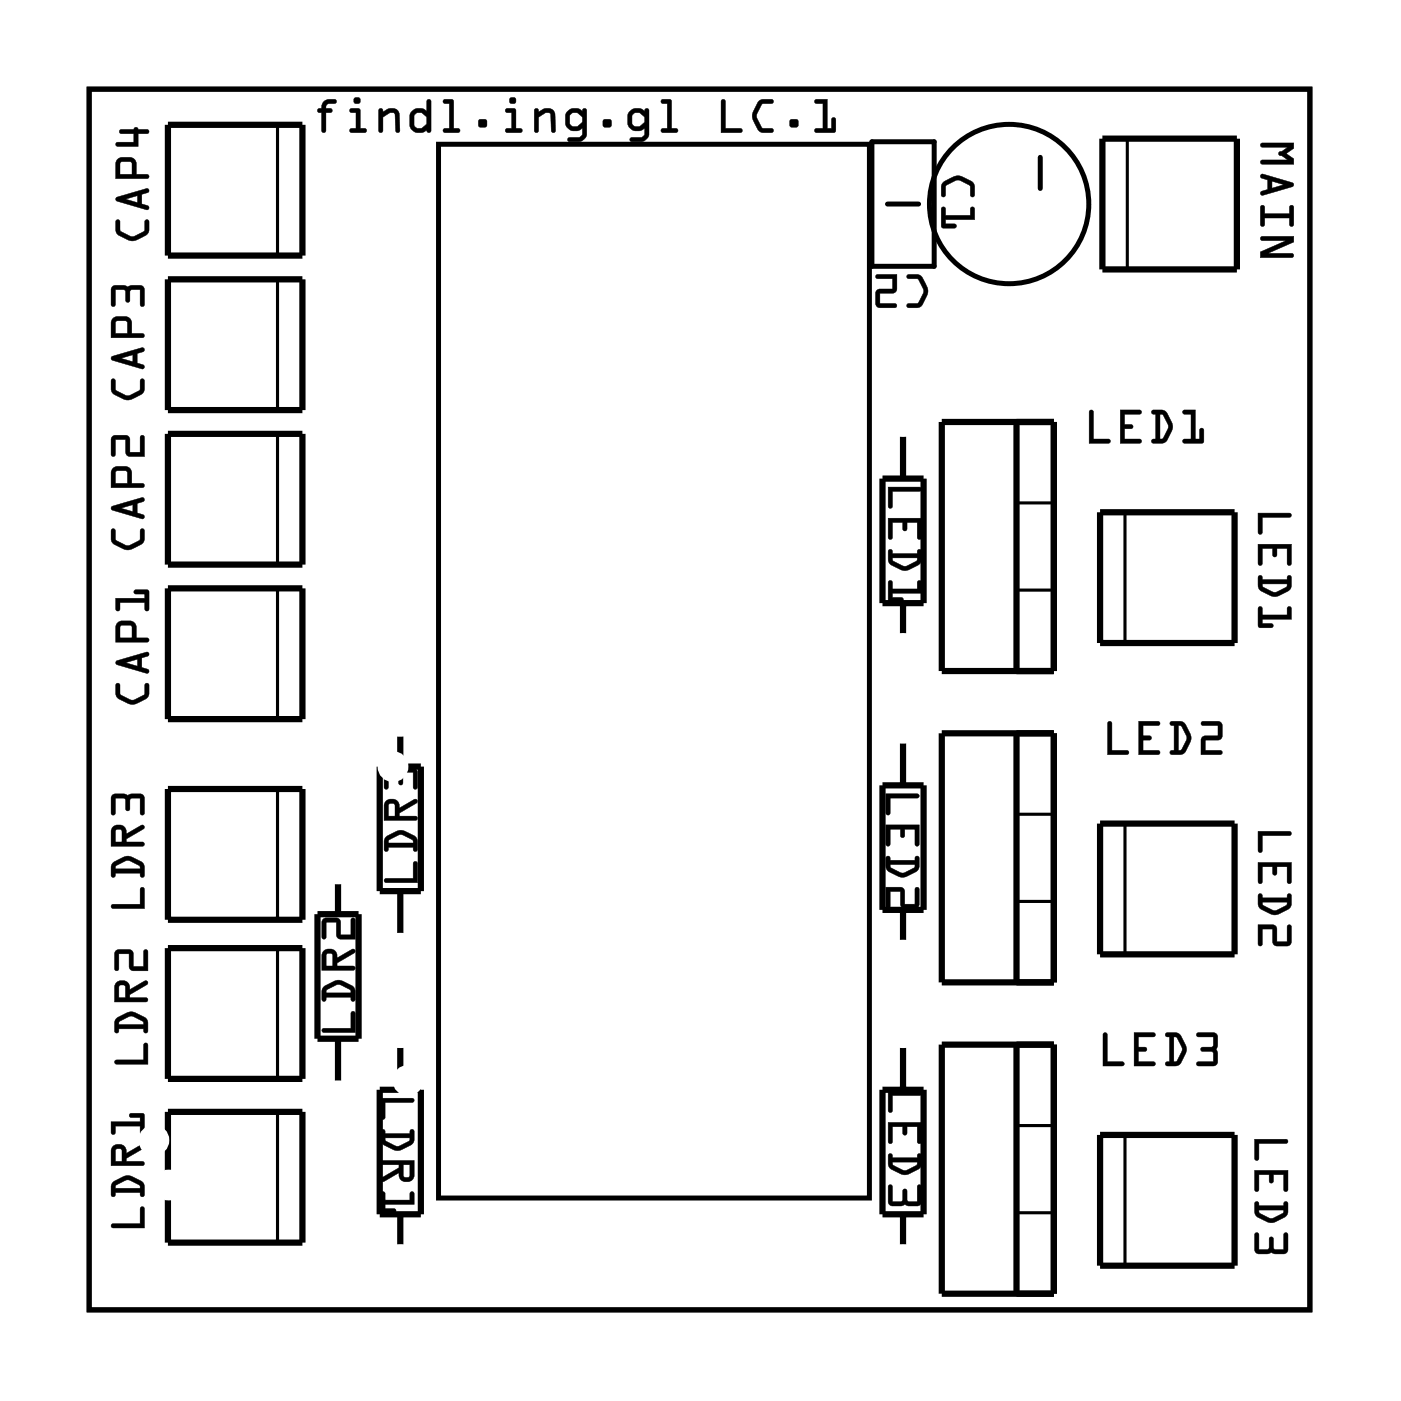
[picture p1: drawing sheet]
<svg xmlns="http://www.w3.org/2000/svg" width="57mm" height="57mm" viewBox="0 0 57 57" stroke-linecap="round" stroke-linejoin="round" font-family="sans-serif">
<g fill="none" stroke="#000" stroke-width=".2">
<path d="M3.6 3.6h49.8v49.8h-49.8zM17.9 5.9h17.6v43h-17.6zM35.6 5.8h2.5v5.1h-2.5zM36.2 8.3h1.3M42.4 6.4v1.3"/>
<circle cx="41.2" cy="8.3" r="3.3"/>
</g>
<path d="M3.6 3.6h49.8v49.8h-49.8z" fill="none" stroke="#000" stroke-width=".04"/>
<g fill="none" stroke="#000" stroke-width=".25">
<path d="M6.9 5.1h5.4v5.3h-5.4zM6.9 11.4h5.4v5.3h-5.4zM6.9 17.7h5.4v5.3h-5.4zM36 19.5h1.7v5.1h-1.7zM36.8 17.7v1.8M38.4 17.2h4.6v10.2h-4.6zM41.5 17.2v10.2M45 5.7h5.5v5.3h-5.5zM6.9 24h5.4v5.3h-5.4zM6.9 32.2h5.4v5.3h-5.4zM6.9 38.7h5.4v5.3h-5.4zM13 37.3h1.6v5.1h-1.6z"/>
<path d="M13.8 35.9v1.4M15.5 31.3h1.7v5.1h-1.7zM16.3 29.9v1.4M16.3 36.4v1.8M36 32h1.7v5.1h-1.7zM36.8 24.6v1.4M36.8 30.2v1.8M36.8 37.1v1.4M38.4 29.9h4.6v10.2h-4.6zM41.5 29.9v10.2M44.9 20.9h5.5v5.3h-5.5zM44.9 33.6h5.5v5.3h-5.5z"/>
<path d="M6.9 45.4h5.4v5.3h-5.4zM13.8 42.4v1.8M15.5 44.5h1.7v5h-1.7zM16.3 42.6v1.9M16.3 49.5v1.4M36 44.5h1.7v5h-1.7zM36.8 42.6v1.9M36.8 49.5v1.4M38.4 42.6h4.6v10.2h-4.6zM41.5 42.6v10.2M44.9 46.3h5.5v5.3h-5.5z"/>
</g>
<g fill="none" stroke="#000" stroke-width=".13">
<path d="M11.3 5.1v5.3M11.3 11.4v5.3M11.3 17.7v5.3M46 5.7v5.3M11.3 24v5.3M11.3 32.2v5.3M11.3 38.7v5.3M41.5 33.2h1.5M41.5 36.8h1.5M41.5 20.5h1.5M41.5 24.1h1.5M45.9 20.9v5.3"/>
<path d="M45.9 33.6v5.3M11.3 45.4v5.3M41.5 45.9h1.5M41.5 49.5h1.5M45.9 46.3v5.3"/>
</g>
<g fill="#000">
<path d="M4.6 15.5h.1v.4l.5 .2 .5-.2v-.4h.1h.1a.6 .6 0 0 1-.6 .8h-.3l-.4-.2-.1-.2zM4.6 14.5l1.2-.3 .1 .1-.3 .1v.4l.3 .1v.1l-.1 .1-1.2-.4zM4.9 14.6l.5 .2v-.3zM4.6 13l.2-.1h.4l.2 .2v.5h.4l.1 .1-1.4 .1zM4.7 13.1v.5h.5v-.5zM4.6 11.7h1.2l.1 .1v.7h-.2v-.7h-.4v.5h-.1h-.1v-.5h-.4v.6l-.1 .1z"/>
<path d="M4.6 15.5h.1v.4l.5 .2 .5-.2v-.4a.1 .1 0 0 1 .1-.1 .1 .1 0 0 1 .1 .1l-.1 .6-.6 .2-.6-.3zM4.6 15.5v.5l.4 .3a.83 .83 0 0 0 .9-.4v-.4h-.1h-.1v.4l-.4 .2h-.2l-.4-.2v-.4zM4.5 14.6l1.3-.4 .1 .1-.3 .1v.4l.3 .1v.1l-.1 .1-1.2-.4zM4.6 14.5v.2l1.2 .4 .1-.1-.1-.1-.2-.1v-.4l.3-.1-.1-.1zM4.9 14.6l.5 .2v-.3zM4.9 14.6l.5-.1v.3zM4.6 13l.2-.1h.4l.2 .2v.5h.4a.1 .1 0 0 1 .1 .1 .1 .1 0 0 1-.1 .1h-1.3v-.6zM4.6 13l-.1 .8 1.4-.1-.1-.1h-.4l-.1-.5-.1-.2zM4.7 13.1v.5h.5v-.5zM4.7 13.1h.5v.5h-.5zM4.6 11.7l1.2-.1 .1 .2v.6a.1 .1 0 0 1-.1 .1 .1 .1 0 0 1-.1-.1v-.6h-.4v.4a.1 .1 0 0 1-.1 .1 .1 .1 0 0 1-.1-.1v-.4h-.4v.6a.1 .1 0 0 1-.1 .1 .1 .1 0 0 1-.1-.1zM4.6 11.7v.8l.1-.1v-.6h.4v.5h.1h.1v-.5h.4v.7h.2v-.7l-.1-.1z"/>
<path d="M4.7 9h.2v.4l.5 .3 .5-.3v-.4h.1h.1a.6 .6 0 0 1-.6 .8h-.3l-.4-.2-.1-.2zM4.7 8.1l1.3-.4 .1 .1-.3 .1v.4l.2 .1 .1 .1-.1 .1-1.2-.4zM5.1 8.1l.5 .2v-.3zM4.8 6.5l.2-.1h.4l.1 .2 .1 .5h.4l.1 .1-1.4 .1zM4.9 6.6v.5h.5v-.5zM4.9 5.3h.6v-.1l.6 .2h-.1l-.4 .1v.5h-.8l-.1-.1 .1-.1h.7v-.3l-.6-.1z"/>
<path d="M4.7 9h.2v.4l.5 .2 .5-.2v-.4a.1 .1 0 0 1 .1-.1 .1 .1 0 0 1 .1 .1l-.1 .6-.6 .2-.6-.3zM4.8 9v.5l.4 .3a.83 .83 0 0 0 .9-.4v-.4h-.1h-.1v.4l-.4 .2h-.2l-.4-.2v-.4zM4.7 8.1l1.3-.4 .1 .1-.3 .1v.4l.2 .1 .1 .1-.1 .1-1.2-.4zM4.8 8.1v.1l1.2 .4 .1-.1-.1-.1-.2-.1v-.4l.3-.1-.1-.1zM5.1 8.1l.5 .2v-.3zM5.1 8.1l.5-.1v.3zM4.8 6.5l.2-.1h.4l.2 .2v.5h.4a.1 .1 0 0 1 .1 .1 .1 .1 0 0 1-.1 .1h-1.3v-.6zM4.8 6.5l-.1 .8 1.4-.1-.1-.1h-.4l-.1-.5-.1-.2zM4.9 6.6v.5h.5v-.5zM4.9 6.6h.5v.5h-.5zM4.9 5.3h.6a.09 .09 0 0 1 0-.1 .09 .09 0 0 1 .1 .1h.4a.1 .1 0 0 1 .1 .1 .1 .1 0 0 1-.1 .1h-.4v.5h-.8a.1 .1 0 0 1-.1-.1 .1 .1 0 0 1 .1-.1h.7v-.3h-.6zM4.9 5.3v.1h.6v.4h-.7l-.1 .1 .1 .1h.8v-.6h.4h.1l-.6-.2v.1z"/>
<path d="M13.2 4.1l.4-.1a.1 .1 0 0 1 .1 .1 .1 .1 0 0 1-.1 .1l-.3 .1v.1h.2a.1 .1 0 0 1 .1 .1 .1 .1 0 0 1-.1 .1h-.2v.7a.1 .1 0 0 1-.1 .1 .1 .1 0 0 1-.1-.1v-.7h-.1a.1 .1 0 0 1-.1-.1 .1 .1 0 0 1 .1-.1h.1zM13.2 4.1l-.1 .3-.1 .1 .1 .1v.7l.1 .1 .1-.1v-.7l.2-.1-.2-.1v-.1l.4-.2h-.3zM14.3 4.4h.4v.8h.2a.1 .1 0 0 1 .1 .1 .1 .1 0 0 1-.1 .1h-.6a.1 .1 0 0 1 0-.1 .1 .1 0 0 1 0-.1h.2v-.6h-.2zM14.3 4.5v.1h.2v.6l-.2 .1v.1h.6v-.1l-.2-.1v-.7zM14.4 4.1a.15 .15 0 0 1 .3 0 .15 .15 0 0 1-.3 0zM14.4 4.1a.15 .15 0 0 0 .3 0 .15 .15 0 0 0-.3 0zM15.5 4.4h.1v.2a.39 .39 0 0 1 .7 .1v.6a.09 .09 0 0 1-.1 .1 .09 .09 0 0 1-.1-.1v-.6l-.2-.1-.3 .2v.5a.1 .1 0 0 1-.1 .1 .1 .1 0 0 1-.1-.1zM15.5 4.5v.9l.1-.1v-.5l.3-.2h.2l.1 .8h.1v-.7a.32 .32 0 0 0-.5-.2l-.2 .1v-.1zM16.8 4.5l.2-.1 .4 .1v-.4a.1 .1 0 0 1 .1-.1 .1 .1 0 0 1 .1 .1v1.2a.1 .1 0 0 1-.1 .1 .1 .1 0 0 1-.1-.1l-.2 .1-.4-.1-.1-.2zM16.9 4.5l-.2 .2 .1 .6 .2 .1h.3l.1-.1v.1h.2v-1.3h-.2v.5l-.2-.2zM16.9 4.7v.4l.1 .1h.2l.2-.1v-.4l-.2-.1zM16.9 4.7l.3-.1 .2 .2v.3l-.2 .1-.3-.1zM18.1 4.1h.4v1.1h.2a.1 .1 0 0 1 .1 .1 .1 .1 0 0 1-.1 .1h-.5a.1 .1 0 0 1-.1-.1 .1 .1 0 0 1 .1-.1h.1v-1h-.2zM18.1 4.1v.1h.2v1l-.2 .1v.1h.6v-.1l-.2-.1v-1.1zM19.5 4.9h.3v.3h-.3zM19.5 4.9v.3h.3v-.3zM20.6 4.4h.4v.8h.2a.1 .1 0 0 1 .1 .1 .1 .1 0 0 1-.1 .1h-.5a.1 .1 0 0 1-.1-.1 .1 .1 0 0 1 .1-.1h.2v-.6h-.2zM20.6 4.5l.1 .1h.2v.6l-.2 .1-.1 .1h.6l.1-.1-.3-.1v-.7zM20.8 4.1a.15 .15 0 0 1 .3 0 .15 .15 0 0 1-.3 0zM20.8 4.1a.13 .13 0 0 0 .2 0 .13 .13 0 0 0-.2 0zM21.8 4.4h.2v.2a.39 .39 0 0 1 .7 .1v.6a.09 .09 0 0 1-.1 .1 .09 .09 0 0 1-.1-.1v-.6l-.2-.1-.3 .2v.5a.1 .1 0 0 1-.1 .1 .1 .1 0 0 1-.1-.1zM21.8 4.5l.1 .9 .1-.1v-.5l.3-.2h.2v.8h.1v-.7a.32 .32 0 0 0-.5-.2l-.1 .1-.1-.1zM23.1 4.5l.3-.1h.2l.1 .1a.1 .1 0 0 1 .1-.1 .1 .1 0 0 1 .1 .1v1.1l-.2 .2h-.5a.1 .1 0 0 1-.1-.1 .1 .1 0 0 1 .1-.1h.5l.1-.4-.3 .1-.4-.1v-.2zM23.2 4.5l-.1 .2v.4l.3 .2 .4-.1v.3l-.1 .1h-.5v.1l.4 .1 .2-.1 .1-.2v-1l-.1-.1a.19 .19 0 0 1-.3 0zM23.3 4.7l-.1 .3 .1 .1h.2l.2-.1v-.3l-.1-.1zM23.3 4.7l.3-.1 .2 .2v.2l-.2 .2h-.3l-.1-.2zM24.6 4.9h.3v.3h-.3zM24.6 4.9v.3h.3v-.3zM25.7 4.5l.2-.1h.3l.1 .1a.1 .1 0 0 1 .1-.1 .1 .1 0 0 1 .1 .1l-.1 1.1-.2 .2h-.4a.1 .1 0 0 1-.1-.1 .1 .1 0 0 1 .1-.1h.4l.1-.4-.2 .1-.4-.1-.1-.2zM25.8 4.5l-.2 .2v.4l.3 .2 .4-.1v.3l-.1 .1h-.5v.1l.4 .1 .2-.1 .2-.2v-1l-.1-.1a.19 .19 0 0 1-.3 0zM25.8 4.7v.3l.1 .1h.2l.2-.1v-.3l-.2-.1zM25.8 4.7l.3-.1 .2 .2v.2l-.2 .2h-.2l-.1-.2zM27 4.1h.4v1.1h.2a.1 .1 0 0 1 .1 .1 .1 .1 0 0 1-.1 .1h-.6a.1 .1 0 0 1 0-.1 .1 .1 0 0 1 0-.1h.2v-1h-.2zM27 4.1v.1h.2v1l-.2 .1v.1h.6v-.1l-.2-.1v-1.1zM29.4 4.1h.2v1.1h.6a.1 .1 0 0 1 .1 .1 .1 .1 0 0 1-.1 .1h-.8zM29.4 4.1v1.3h.8v-.1l-.6-.1v-1.1zM30.9 4.1l.6-.1a.1 .1 0 0 1 .1 .1 .1 .1 0 0 1-.1 .1h-.4l-.2 .5 .2 .5h.4a.1 .1 0 0 1 .1 .1 .1 .1 0 0 1-.1 .1h-.5l-.3-.5v-.3zM30.9 4.1l-.2 .5a.83 .83 0 0 0 .4 .8h.4v-.1l-.4-.1-.2-.4v-.2l.2-.4h.4v-.1h-.4zM32.2 4.9h.3v.3h-.3zM32.2 4.9v.3h.3v-.3zM33.2 4.1l.6-.1-.1 1.2h.2v-.3a.1 .1 0 0 1 .1-.1 .1 .1 0 0 1 .1 .1v.5h-.8a.1 .1 0 0 1-.1-.1 .1 .1 0 0 1 .1-.1h.3v-1h-.3zM33.3 4.1v.1h.3v1l-.3 .1-.1 .1h.8v-.6h-.1v.4h-.2v-1.1z"/>
<path d="M13.2 4.1h.2h.3l-.4 .2v.1h.2l.1 .1-.3 .1v.7l-.1 .1-.1-.1v-.7l-.2-.1 .2-.1zM14.3 4.4l.4 .1v.7l.2 .1v.1h-.6v-.2h.2v-.6h-.2zM14.4 4.1a.15 .15 0 0 1 .3 0 .15 .15 0 0 1-.3 0zM15.5 4.4h.1v.2a.38 .38 0 0 1 .4-.2 .38 .38 0 0 1 .3 .3v.7h-.2v-.8h-.2l-.3 .2v.6h-.1zM16.8 4.5l.2-.1 .4 .1v-.4h.2v1.3h-.1l-.1-.1-.4 .1-.2-.1-.1-.2zM16.9 4.7v.4l.3 .1 .2-.1v-.3l-.2-.2zM18.1 4.1h.4v1.1l.2 .1v.1h-.6v-.2h.2v-1h-.2zM19.5 4.9h.3v.3h-.3zM20.6 4.4l.4 .1v.7l.3 .1v.1h-.7l.1-.2h.2v-.6h-.2zM20.8 4.1a.15 .15 0 0 1 .3 0 .15 .15 0 0 1-.3 0zM21.8 4.4h.1l.1 .2a.38 .38 0 0 1 .3-.2 .38 .38 0 0 1 .3 .3v.7h-.1v-.8h-.2l-.3 .2v.6h-.2zM23.1 4.6l.3-.2 .4 .1v-.1l.1 .1v1l-.2 .3-.5-.1v-.1h.5l.1-.4-.3 .1-.3-.1-.1-.2zM23.3 4.7l-.1 .3 .1 .2h.3l.1-.2v-.2l-.1-.2zM24.6 4.9h.3v.3h-.3zM25.7 4.6l.2-.2 .4 .1 .1-.1 .1 .1v1l-.3 .3-.5-.1v-.1h.5l.1-.4-.2 .1-.4-.1-.1-.2zM25.8 4.7v.3l.1 .2h.2l.2-.2v-.2l-.2-.2zM27 4.1h.4v1.1l.2 .1v.1h-.6v-.2h.2v-1h-.2zM29.4 4.1h.2v1.1h.6v.2h-.8zM30.9 4.1h.2h.4v.1h-.4l-.2 .5 .2 .5h.4v.2a.6 .6 0 0 1-.8-.6v-.2zM32.2 4.9h.3v.3h-.3zM33.2 4.1h.5v1.1h.2v-.4h.1v.6h-.8l.1-.2h.3v-1h-.3z"/>
<path d="M36.2 19.9h1.3l.1 .1h-.1h-1.1v.6l-.1 .1-.1-.1zM36.2 21.1h1.4v.9h-.2v-.7h-.4v.3l-.1 .1-.1-.1v-.3h-.4v.6l-.1 .1zM36.3 22.4h.1v.2h1v-.2h.1l.1 .6a.8 .8 0 0 1-1.2 .1l-.2-.2zM36.4 22.8l.1 .1 .4 .2 .5-.3zM36.3 23.7h.1v.3h1v-.3h.1l.1 .5h-1.2v.2h.4v.1h-.5z"/>
<path d="M36.2 19.9h1.3a.1 .1 0 0 1 .1 .1 .1 .1 0 0 1-.1 .1l-1.1-.1v.6a.1 .1 0 0 1-.1 .1 .1 .1 0 0 1-.1-.1zM36.2 19.9v.7l.1 .1 .1-.1v-.6h1.1h.1l-.1-.1zM36.2 21.1h1.4v.8a.1 .1 0 0 1-.1 .1 .1 .1 0 0 1-.1-.1v-.6h-.4v.3a.1 .1 0 0 1-.1 .1 .1 .1 0 0 1-.1-.1v-.3h-.4v.6a.1 .1 0 0 1-.1 .1 .1 .1 0 0 1-.1-.1zM36.2 21.1l.1 .9 .1-.1v-.6h.4v.3l.1 .1 .1-.1v-.3h.4v.6h.2v-.8zM36.3 22.4h.1v.2h1v-.1a.1 .1 0 0 1 .1-.1 .1 .1 0 0 1 .1 .1l-.1 .5-.6 .3-.6-.3zM36.3 22.4v.6l.4 .2h.4l.5-.3-.1-.5-.1 .1v.1h-1v-.2zM36.4 22.8l.1 .1 .4 .2 .5-.2v-.1zM36.4 22.7h1v.1l-.5 .3-.4-.2zM36.3 23.7h.1v.3h1v-.2a.1 .1 0 0 1 .1-.1 .1 .1 0 0 1 .1 .1v.4h-1.2v.2h.4a.1 .1 0 0 1 .1 .1 .1 .1 0 0 1-.1 .1l-.6-.1zM36.3 23.7v.8h.5v-.1h-.4v-.2h1.2l-.1-.5h-.1v.3h-1v-.3z"/>
<path d="M37 11.2h.1a.6 .6 0 0 1 .7 .6v.3l-.2 .4h-.6v-.1h.4l.3-.5-.3-.5h-.4zM35.7 11.2h.9l-.1 .7-.6 .1v.4h.6v.1l-.6 .1-.2-.2 .1-.6h.6v-.4h-.6z"/>
<path d="M37 11.2h.5l.4 .7-.3 .6-.5 .1a.1 .1 0 0 1-.1-.1 .1 .1 0 0 1 .1-.1h.3l.3-.5-.3-.5h-.4zM37 11.2v.2h.5l.2 .5-.2 .5h-.5v.1h.5l.3-.4a.83 .83 0 0 0-.3-.9zM35.7 11.2h.9l-.1 .7-.6 .1v.4h.6a.1 .1 0 0 1 .1 .1 .1 .1 0 0 1-.1 .1h-.6l-.2-.1 .1-.7h.6v-.4h-.6zM35.7 11.2l.1 .2h.6v.4h-.6l-.1 .6 .2 .1h.6v-.1h-.6v-.4l.6-.1 .1-.7z"/>
<path d="M38.5 7.4l.5-.2h.3l.4 .3 .1 .5h-.2v-.4l-.5-.3-.5 .3v.4h-.1l-.1-.4zM38.4 8.5h.2v.3h1v-.3l.1-.1 .1 .6h-1.2v.1h.4v.2h-.5z"/>
<path d="M38.5 7.4l.5-.2h.3l.4 .3 .1 .4a.1 .1 0 0 1-.1 .1 .1 .1 0 0 1-.1-.1v-.3l-.5-.2-.5 .2v.3a.1 .1 0 0 1-.1 .1 .1 .1 0 0 1-.1-.1zM38.5 7.4l-.1 .2 .1 .4h.1v-.4l.5-.3 .5 .3v.4h.1v-.5l-.4-.3a.77 .77 0 0 0-.8 .2zM38.4 8.5h.2v.3h1v-.3a.1 .1 0 0 1 .1-.1 .1 .1 0 0 1 .1 .1v.5h-1.2v.1h.3a.1 .1 0 0 1 .1 .1 .1 .1 0 0 1-.1 .1h-.5zM38.4 8.5l.1 .8 .5-.1v-.1h-.4v-.1h1.2l-.1-.5h-.1v.3h-1v-.3z"/>
<path d="M44.4 16.7l.2 .1v1.1h.6a.1 .1 0 0 1 .1 .1 .1 .1 0 0 1-.1 .1h-.8zM44.5 16.8l-.1 1.3h.8v-.2h-.6v-1.1zM45.7 16.7h.8a.1 .1 0 0 1 .1 .1 .1 .1 0 0 1-.1 .1h-.6v.4h.2a.1 .1 0 0 1 .1 .1 .1 .1 0 0 1-.1 .1h-.2v.4h.6a.1 .1 0 0 1 .1 .1 .1 .1 0 0 1-.1 .1h-.8zM45.7 16.7v1.4h.8v-.2h-.6v-.4h.3v-.1v-.1h-.3v-.4h.6l.1-.1zM47 16.7l.5 .1 .3 .6-.2 .6-.5 .1a.1 .1 0 0 1-.1-.1 .1 .1 0 0 1 .1-.1v-1h-.1zM47 16.8v.1h.2v1h-.2v.1l.5 .1 .3-.5v-.4l-.3-.4zM47.3 16.9v1h.1l.3-.5-.3-.4zM47.3 16.9h.2l.2 .5-.3 .5h-.1zM48.3 16.7h.5v1.2h.1v-.3a.1 .1 0 0 1 .1-.1 .1 .1 0 0 1 .1 .1v.5h-.8a.1 .1 0 0 1-.1-.1 .1 .1 0 0 1 .1-.1h.3v-1h-.3zM48.3 16.8v.1h.3v1h-.3v.1l.8 .1v-.6h-.2v.4h-.1v-1.2z"/>
<path d="M44.5 16.7l.1 .1v1.1h.6v.2h-.8zM45.7 16.7l.9 .1-.1 .1h-.6v.4h.3v.1v.1h-.3v.4h.6v.2h-.8zM47 16.7l.5 .1a.8 .8 0 0 1 .1 1.1l-.1 .2-.5-.1v-.1h.1v-1h-.1zM47.3 16.9v1h.1l.3-.5-.2-.5zM48.3 16.7h.5v1.2h.1v-.4h.2v.6l-.9-.1 .1-.1h.3v-1h-.3z"/>
<path d="M51.4 5.9l1.4-.1v.3l-.3 .2 .3 .2v.2l-1.4-.1 .1-.1h1l-.2-.1a.1 .1 0 0 1-.1-.1 .1 .1 0 0 1 .1-.1l.2-.2h-1zM51.4 7.1l1.3 .4 .1 .1-1.3 .4-.1-.2 .3-.1v-.4h-.2zM51.9 7.4v.3l.5-.2zM51.4 8.4h.2v.3h1v-.3h.1l.1 .8h-.2v-.3h-1v.3h-.1zM51.4 9.7l1.4-.1v.3l-1.1 .4h1l.1 .2h-1.4v-.2l1.1-.5h-1z"/>
<path d="M51.4 5.8h1.4v.3l-.3 .2 .3 .2v.2h-1.3a.1 .1 0 0 1-.1-.1 .1 .1 0 0 1 .1-.1h1l-.2-.1a.11 .11 0 0 1-.2-.1 .11 .11 0 0 1 .2-.1l.2-.2h-1h-.1zM51.4 5.9l.1 .1h1.1l-.4 .3 .4 .2h-1.1l-.1 .1 .1 .1h1.3v-.2l-.3-.2 .3-.2v-.3zM51.4 7.1l1.3 .3 .1 .2-1.3 .4-.1-.2 .3-.1v-.4h-.3zM51.4 7.1l.1 .2h.2v.4l-.3 .1 .1 .2 1.3-.4-.1-.1zM51.9 7.4v.3l.5-.2zM51.9 7.4l.5 .1-.5 .2zM51.4 8.4h.2v.3h1v-.2a.1 .1 0 0 1 .1-.1 .1 .1 0 0 1 .1 .1v.7a.1 .1 0 0 1-.1 0 .1 .1 0 0 1-.1 0v-.3h-1v.3a.1 .1 0 0 1-.1 0 .1 .1 0 0 1-.1 0zM51.4 8.4l.1 .8h.1v-.3h1v.3h.2l-.1-.8h-.1v.3h-1v-.3zM51.4 9.7l1.4-.1v.3l-1.1 .4h1a.1 .1 0 0 1 .1 .1 .1 .1 0 0 1-.1 .1h-1.3v-.2l1.1-.5h-1h-.1zM51.4 9.7l.1 .1h1l-1.1 .5v.2h1.4l-.1-.2h-1l1.1-.4v-.3z"/>
<path d="M4.6 21.6h.1v.4l.5 .3 .5-.3v-.4h.1l.1 .1a.6 .6 0 0 1-.6 .7h-.3l-.4-.2-.1-.2zM4.5 20.7l1.3-.4 .1 .1-.3 .1v.4l.3 .1v.1l-.1 .1-1.2-.4zM4.9 20.7l.5 .2v-.3zM4.6 19.1l.2-.1h.4l.2 .2v.5h.4l.1 .1-1.4 .1zM4.7 19.2v.5h.5v-.5zM4.6 17.8h.6l.1 .1v.5h.4v-.6h.1l.1 .8h-.7l-.1-.7h-.4v.6l-.1 .1z"/>
<path d="M4.6 21.6h.1v.4l.5 .2 .5-.2v-.3a.1 .1 0 0 1 .1-.1 .1 .1 0 0 1 .1 .1l-.1 .5-.6 .2-.6-.3zM4.6 21.6v.5l.4 .3a.83 .83 0 0 0 .9-.4v-.3l-.1-.1h-.1v.4l-.4 .2h-.2l-.4-.2v-.4zM4.5 20.7l1.3-.4 .1 .1-.3 .1v.4l.3 .1v.1l-.1 .1-1.2-.4zM4.6 20.7v.1l1.2 .4 .1-.1-.1-.1-.2-.1v-.4l.3-.1-.1-.1zM4.9 20.7l.5 .2v-.3zM4.9 20.7l.5-.1v.3zM4.6 19.1l.2-.1h.4l.2 .2v.5h.4a.1 .1 0 0 1 .1 .1 .1 .1 0 0 1-.1 .1h-1.3v-.6zM4.6 19.1l-.1 .8 1.4-.1-.1-.1h-.4l-.1-.5-.1-.1zM4.7 19.2v.5h.5v-.5zM4.7 19.2h.5v.5h-.5zM4.6 17.8h.7v.6h.4v-.6a.1 .1 0 0 1 .1-.1 .1 .1 0 0 1 .1 .1v.8h-.7l-.1-.7h-.4v.6a.1 .1 0 0 1-.1 .1 .1 .1 0 0 1-.1-.1zM4.6 17.8v.8l.1-.1v-.6h.4l.1 .7h.7l-.1-.8h-.1v.7h-.4v-.6l-.1-.1z"/>
<path d="M4.7 27.9h.2v.4l.5 .3 .5-.3v-.4h.1l.1 .1a.6 .6 0 0 1-.6 .7h-.3l-.4-.2-.1-.2zM4.7 27l1.3-.4 .1 .1-.3 .1v.4l.2 .1 .1 .1-.1 .1-1.2-.4zM5.1 27l.5 .2v-.3zM4.8 25.4l.2-.1h.4l.1 .2 .1 .5h.4l.1 .1-1.4 .1zM4.9 25.5v.5h.5v-.5zM4.7 24.4h1.2v-.2h-.4v-.1h.5l.1 .8h-.2v-.3h-1v.3h-.1z"/>
<path d="M4.7 27.9h.2v.4l.5 .3 .5-.3v-.3a.1 .1 0 0 1 .1-.1 .1 .1 0 0 1 .1 .1l-.1 .5-.6 .2-.6-.3zM4.8 27.9v.5l.4 .3a.83 .83 0 0 0 .9-.3v-.4l-.1-.1h-.1v.4l-.4 .2h-.2l-.4-.2v-.4zM4.7 27l1.3-.4 .1 .1-.3 .1v.4l.2 .1 .1 .1-.1 .1-1.2-.4zM4.8 27v.1l1.2 .4 .1-.1-.1-.1-.2-.1v-.4l.3-.1-.1-.1zM5.1 27l.5 .2v-.3zM5.1 27l.5-.1v.3zM4.8 25.4l.2-.1h.4l.2 .2v.5h.4a.1 .1 0 0 1 .1 .1 .1 .1 0 0 1-.1 .1h-1.3v-.6zM4.8 25.4l-.1 .8 1.4-.1-.1-.1h-.4l-.1-.5-.1-.1zM4.9 25.5v.5h.5v-.5zM4.9 25.5h.5v.5h-.5zM4.7 24.4h1.2v-.2h-.4a.1 .1 0 0 1 0-.1 .1 .1 0 0 1 0-.1l.6 .1v.7a.1 .1 0 0 1-.1 .1 .1 .1 0 0 1-.1-.1v-.2h-1v.2a.1 .1 0 0 1-.1 .1 .1 .1 0 0 1-.1-.1zM4.7 24.4l.1 .5h.1v-.3h1v.3h.2l-.1-.8h-.5v.1h.4v.2z"/>
<path d="M4.6 36.9h1.1v-.7h.2v.9h-1.3zM4.6 35.2a.81 .81 0 0 1 1.2 0l.1 .5-.1 .1-.1-.2h-1v.2h-.1l-.1-.4zM4.7 35.3v.1h1v-.1l-.5-.2zM4.6 33.7a.32 .32 0 0 1 .4 0 .32 .32 0 0 1 .2 .3l.6-.3 .1 .1-.7 .4v.1h.6l.1 .2h-1.4zM4.7 33.9v.4h.3v-.4zM4.6 32.4h1.2l.1 .2v.6h-.2v-.6h-.4v.4l-.1 .1-.1-.1v-.4h-.4v.6h-.1z"/>
<path d="M4.6 36.9h1.1v-.6a.1 .1 0 0 1 .1-.1 .1 .1 0 0 1 .1 .1v.8h-1.3zM4.6 36.9v.2h1.3v-.8h-.2v.6zM4.6 35.2l.5-.3 .3 .1 .5 .2v.5a.1 .1 0 0 1-.1 .1 .1 .1 0 0 1-.1-.1v-.1h-1v.1a.1 .1 0 0 1-.1 .1 .1 .1 0 0 1-.1-.1zM4.6 35.2l-.1 .2 .1 .4 .1-.1v-.1h1v.2l.2-.1-.1-.5-.4-.2h-.4zM4.7 35.3v.1h1v-.1l-.5-.2zM4.7 35.3l.5-.2 .5 .2v.2h-1zM4.6 33.7a.32 .32 0 0 1 .4 0 .32 .32 0 0 1 .2 .3l.6-.3a.1 .1 0 0 1 .1 0 .1 .1 0 0 1 0 .1l-.7 .4v.1h.6a.1 .1 0 0 1 .1 .1 .1 .1 0 0 1-.1 .1h-1.3v-.6zM4.6 33.7l-.1 .8h1.4l-.1-.1h-.7v-.2l.7-.4v-.1l-.7 .3a.31 .31 0 0 0-.1-.3 .31 .31 0 0 0-.4 0zM4.7 33.9v.4h.3v-.4zM4.7 33.8l.3 .1v.5h-.3zM4.6 32.4h1.2l.1 .2v.6a.1 .1 0 0 1-.1 .1 .1 .1 0 0 1-.1-.1v-.6h-.4v.4a.1 .1 0 0 1-.1 .1 .1 .1 0 0 1-.1-.1v-.4h-.4v.6a.1 .1 0 0 1-.1 .1 .1 .1 0 0 1-.1-.1zM4.6 32.4v.8h.1v-.6h.4v.4l.1 .1 .1-.1v-.4h.4v.6h.2v-.6l-.1-.2z"/>
<path d="M15.7 35.9l1.2-.1v-.6h.1v.8h-1.2zM15.8 34.1a.81 .81 0 0 1 1.1 0l.1 .5-.1 .1v-.1h-1.1v.1h-.1v-.4zM15.9 34.3l-.1 .1h1.1l-.1-.2-.5-.2zM15.7 32.7a.32 .32 0 0 1 .4-.1 .32 .32 0 0 1 .2 .4l.7-.4v.1l-.7 .5v.1h.6l.1 .1-1.3 .1zM15.9 32.8l-.1 .5h.3v-.5zM15.7 31.4l1.2-.1 .1 .2v.6h-.1v-.6h-.4l-.1 .5h-.1l-.1-.5h-.4v.6l-.1 .1z"/>
<path d="M15.7 35.9l1.2-.1-.1-.6a.1 .1 0 0 1 .1-.1 .1 .1 0 0 1 .1 .1v.8h-1.2zM15.7 35.9l.1 .1h1.2v-.8h-.1v.6zM15.8 34.1l.5-.2h.2l.5 .3v.4a.1 .1 0 0 1-.1 .1 .1 .1 0 0 1-.1-.1h.1h-1.1h.1a.1 .1 0 0 1-.1 .1 .1 .1 0 0 1-.1-.1zM15.8 34.1l-.1 .2v.4h.1v-.1h1.1v.1h.1v-.5l-.5-.3h-.3zM15.9 34.3l-.1 .1h1.1l-.1-.1-.5-.2zM15.8 34.3l.5-.3 .5 .2 .1 .2h-1.1zM15.7 32.7a.32 .32 0 0 1 .4-.1 .32 .32 0 0 1 .2 .4l.6-.4a.1 .1 0 0 1 .1 0 .1 .1 0 0 1 0 .2l-.7 .4v.1h.6a.1 .1 0 0 1 .1 .1 .1 .1 0 0 1-.1 .1h-1.2v-.6zM15.8 32.7l-.1 .8 1.3-.1-.1-.1h-.6v-.1l.7-.4v-.2l-.7 .4a.31 .31 0 0 0-.2-.4 .31 .31 0 0 0-.3 .1zM15.9 32.8l-.1 .5h.3v-.5zM15.9 32.8h.2v.5h-.3zM15.7 31.4l1.2-.1 .1 .2v.6a.1 .1 0 0 1-.1 .1 .1 .1 0 0 1-.1-.1l.1-.6h-.4l-.1 .4a.1 .1 0 0 1-.1 .1 .1 .1 0 0 1 0-.1l-.1-.4h-.4l.1 .6a.1 .1 0 0 1-.1 .1 .1 .1 0 0 1-.1-.1zM15.7 31.4v.8l.1-.1v-.6h.4l.1 .5h.1l.1-.5h.4v.6h.1v-.6l-.1-.2z"/>
<path d="M36.1 32.4h1.3l.1 .1-.1 .1h-1.1v.6h-.1h-.1zM36.1 33.7h1.4v.8h-.2v-.7h-.4v.3l-.1 .1-.1-.1v-.3h-.4v.6l-.1 .1zM36.2 34.9h.1v.2h1v-.2h.1l.1 .6a.8 .8 0 0 1-1.2 .1l-.2-.2zM36.3 35.3l.1 .1 .4 .2 .5-.3zM36.1 36.2h.8v.7h.4v-.6l.1-.1 .1 .7-.2 .2-.5-.1-.1-.1v-.5h-.4v.6l-.1 .1z"/>
<path d="M36.1 32.4h1.3a.1 .1 0 0 1 .1 .1 .1 .1 0 0 1-.1 .1h-1.1v.6a.1 .1 0 0 1-.1 .1 .1 .1 0 0 1-.1-.1zM36.1 32.4v.8h.1h.1v-.7h1.1h.1l-.1-.1zM36.1 33.6h1.4v.8a.1 .1 0 0 1-.1 .1 .1 .1 0 0 1-.1-.1v-.6h-.4v.3a.1 .1 0 0 1-.1 .1 .1 .1 0 0 1-.1-.1v-.3h-.4v.6a.1 .1 0 0 1-.1 .1 .1 .1 0 0 1-.1-.1zM36.1 33.7l.1 .8 .1-.1v-.6h.4v.3l.1 .1 .1-.1v-.3h.4v.7h.2v-.8zM36.2 34.9h.1v.2h1v-.1a.1 .1 0 0 1 .1-.1 .1 .1 0 0 1 .1 .1l-.1 .5-.6 .3-.6-.3zM36.2 35v.5l.4 .2h.4l.5-.3-.1-.5-.1 .1v.1h-1v-.1zM36.3 35.3l.1 .1 .4 .2 .5-.2v-.1zM36.3 35.3h1l-.5 .3-.4-.2zM36.1 36.2h.8v.7h.4v-.6a.1 .1 0 0 1 .1-.1 .1 .1 0 0 1 .1 .1v.6l-.1 .2-.6-.1-.1-.6h-.4v.6a.1 .1 0 0 1-.1 .1 .1 .1 0 0 1-.1-.1zM36.1 36.2l.1 .8h.1v-.6h.4v.5l.1 .1 .5 .1 .2-.2-.1-.7-.1 .1v.6h-.4l-.1-.7z"/>
<path d="M45.2 29.4l.2 .1v1.1h.6a.1 .1 0 0 1 .1 .1 .1 .1 0 0 1-.1 .1h-.8zM45.2 29.5v1.3h.8v-.2h-.7v-1.1zM46.4 29.4h.8a.1 .1 0 0 1 .1 .1 .1 .1 0 0 1-.1 .1h-.6v.4h.3a.1 .1 0 0 1 .1 .1 .1 .1 0 0 1-.1 .1h-.3v.4h.6a.1 .1 0 0 1 .1 .1 .1 .1 0 0 1-.1 .1h-.8zM46.5 29.4v1.4h.8v-.2h-.7v-.4h.3l.1-.1-.1-.1h-.3v-.4h.6l.1-.1zM47.7 29.4l.6 .1 .3 .6-.3 .6-.5 .1a.1 .1 0 0 1-.1-.1 .1 .1 0 0 1 .1-.1h.1v-1h-.2zM47.8 29.5v.1h.1v1h-.1l-.1 .1 .5 .1 .3-.5v-.4l-.2-.4zM48.1 29.6v1h.1l.2-.5-.2-.4zM48.1 29.6h.1l.2 .5-.3 .5zM49 29.4h.7l.2 .1-.1 .6-.6 .1v.4h.6a.1 .1 0 0 1 .1 .1 .1 .1 0 0 1-.1 .1h-.8v-.7l.7-.1v-.4h-.7zM49 29.5v.1h.7v.4l-.7 .1v.7h.8v-.2h-.6v-.4l.6-.1v-.6l-.1-.1z"/>
<path d="M45.2 29.4l.2 .1v1.1h.6v.2h-.8zM46.5 29.4l.8 .1-.1 .1h-.6v.4h.3l.1 .1-.1 .1h-.3v.4h.7v.2h-.8zM47.7 29.4l.6 .1a.8 .8 0 0 1 .1 1.1l-.2 .2-.5-.1v-.1h.2v-1h-.2zM48.1 29.6v1l.3-.5-.2-.5zM49 29.4h.7l.1 .1v.6l-.6 .1v.4h.6v.2h-.8v-.7l.7-.1v-.4h-.7z"/>
<path d="M51.3 20.9h1.3l.1 .1-.1 .1h-1.1v.6l-.1 .1-.1-.1zM51.3 22.2h1.4v.8h-.2v-.6h-.4v.3h-.1h-.1v-.3h-.4v.6l-.1 .1zM51.3 23.5h.2v.1h1v-.1h.1v.5a.8 .8 0 0 1-1.1 .1l-.2-.1zM51.5 23.8v.2l.5 .2 .5-.3v-.1zM51.3 24.8h.2v.3h1v-.3l.1-.1 .1 .6h-1.2v.1h.4v.2h-.5z"/>
<path d="M51.3 20.9h1.3a.1 .1 0 0 1 .1 .1 .1 .1 0 0 1-.1 .1h-1.1v.6a.1 .1 0 0 1-.1 .1 .1 .1 0 0 1-.1-.1zM51.3 20.9v.8l.1 .1 .1-.1v-.6h1.1l.1-.1-.1-.1zM51.3 22.2h1.4v.8a.1 .1 0 0 1-.1 .1 .1 .1 0 0 1-.1-.1v-.6h-.4v.2a.1 .1 0 0 1-.1 .1 .1 .1 0 0 1-.1-.1v-.2h-.4v.6a.1 .1 0 0 1-.1 .1 .1 .1 0 0 1-.1-.1zM51.3 22.2l.1 .9 .1-.1v-.6h.4v.3h.1h.1v-.3h.4v.6h.2v-.8zM51.3 23.5h.2v.1h1a.1 .1 0 0 1 .1-.1 .1 .1 0 0 1 .1 .1l-.1 .5-.6 .2-.6-.3zM51.4 23.5v.5l.4 .3h.4l.5-.3-.1-.5h-.1v.2h-1v-.2zM51.5 23.8v.2l.5 .2 .5-.2v-.2zM51.5 23.8h1v.1l-.5 .3-.5-.2zM51.3 24.8h.2v.3h1v-.3a.1 .1 0 0 1 .1-.1 .1 .1 0 0 1 .1 .1v.5h-1.2v.1h.4a.1 .1 0 0 1 0 .1 .1 .1 0 0 1 0 .1h-.6zM51.4 24.8v.8h.5v-.2h-.4v-.1h1.2l-.1-.5h-.1v.3h-1v-.3z"/>
<path d="M51.3 33.9h1.3l.1 .1-.1 .1h-1.1v.6l-.1 .1-.1-.1zM51.3 35.2h1.4v.8h-.2v-.6h-.4v.2l-.1 .1-.1-.1v-.2h-.4v.6h-.1zM51.3 36.5h.2v.1h1v-.1h.1v.5a.8 .8 0 0 1-1.1 .1l-.2-.2zM51.5 36.8v.1l.5 .2 .5-.2v-.1zM51.3 37.7l.7 .1 .1 .6h.4v-.6l.1-.1 .1 .8-.2 .1h-.5l-.1-.2v-.5h-.4v.6l-.1 .1z"/>
<path d="M51.3 33.9h1.3a.1 .1 0 0 1 .1 .1 .1 .1 0 0 1-.1 .1h-1.1v.6a.1 .1 0 0 1-.1 .1 .1 .1 0 0 1-.1-.1zM51.3 33.9v.8l.1 .1 .1-.1v-.6h1.1l.1-.1-.1-.1zM51.3 35.2h1.4v.8a.1 .1 0 0 1-.1 .1 .1 .1 0 0 1-.1-.1v-.6h-.4v.2a.1 .1 0 0 1-.1 .1 .1 .1 0 0 1-.1-.1v-.2h-.4v.6a.1 .1 0 0 1-.1 .1 .1 .1 0 0 1-.1-.1zM51.3 35.2l.1 .8h.1v-.7h.4v.3l.1 .1 .1-.1v-.3h.4v.7h.2v-.8zM51.3 36.5h.2v.1h1v-.1a.1 .1 0 0 1 .1-.1 .1 .1 0 0 1 .1 .1l-.1 .6-.6 .2-.6-.3zM51.4 36.5v.5l.4 .3h.4l.5-.4-.1-.4h-.1v.1h-1v-.1zM51.5 36.8v.1l.5 .2 .5-.2v-.1zM51.5 36.8h1v.1l-.5 .3-.5-.3zM51.3 37.7l.7 .1 .1 .6h.4v-.6a.1 .1 0 0 1 .1-.1 .1 .1 0 0 1 .1 .1v.6l-.1 .2-.6-.1-.1-.6h-.4v.6a.1 .1 0 0 1-.1 .1 .1 .1 0 0 1-.1-.1zM51.3 37.7l.1 .9 .1-.1v-.6h.4v.5l.1 .2h.5l.2-.1-.1-.8-.1 .1v.6h-.4l-.1-.6z"/>
<path d="M4.6 49.9h1.1v-.6h.2v.8h-1.3zM4.6 48.2a.81 .81 0 0 1 1.2 0l.1 .5-.1 .1-.1-.2h-1v.2h-.1l-.1-.4zM4.7 48.4v.1h1v-.2l-.5-.2zM4.6 46.8a.32 .32 0 0 1 .4-.1 .32 .32 0 0 1 .2 .3l.6-.3 .1 .1-.7 .5v.1h.6l.1 .1-1.4 .1zM4.7 46.9v.5h.3v-.5zM4.5 45.8h1.2v-.2h-.4v-.1l.5-.1 .1 .8h-.2v-.3h-1v.3l-.1 .1z"/>
<path d="M4.6 49.9h1.1v-.6a.1 .1 0 0 1 .1-.1 .1 .1 0 0 1 .1 .1v.8h-1.3zM4.6 49.9v.2h1.3v-.8h-.2v.6zM4.6 48.2l.5-.2h.3l.5 .3v.4a.1 .1 0 0 1-.1 .1 .1 .1 0 0 1-.1-.1v-.1h-1v.1a.1 .1 0 0 1-.1 .1 .1 .1 0 0 1-.1-.1zM4.6 48.2l-.1 .2 .1 .4h.1v-.2h1v.2h.2l-.1-.5-.4-.3h-.4zM4.7 48.4v.1h1v-.2l-.5-.2zM4.7 48.4l.5-.3 .5 .2v.2h-1zM4.6 46.8a.32 .32 0 0 1 .4-.1 .32 .32 0 0 1 .2 .3l.6-.3a.1 .1 0 0 1 .1 0 .1 .1 0 0 1 0 .2l-.7 .4v.1h.6a.1 .1 0 0 1 .1 .1 .1 .1 0 0 1-.1 .1h-1.3v-.7zM4.6 46.8l-.1 .8 1.4-.1-.1-.1h-.7v-.2l.7-.4v-.1l-.7 .4a.31 .31 0 0 0-.1-.4 .31 .31 0 0 0-.4 .1zM4.7 46.9v.5h.3v-.5zM4.7 46.9h.3v.5h-.3zM4.5 45.8h1.2v-.2h-.3a.1 .1 0 0 1-.1-.1 .1 .1 0 0 1 .1-.1h.5v.8a.1 .1 0 0 1-.1 .1 .1 .1 0 0 1-.1-.1v-.3h-1v.3a.1 .1 0 0 1-.1 .1 .1 .1 0 0 1-.1-.1zM4.5 45.8l.1 .5 .1-.1v-.3h1v.3h.2l-.1-.8-.5 .1v.1h.4v.2z"/>
<path d="M4.7 43.3l1.2-.1v-.6h.1v.8h-1.2zM4.8 41.5a.81 .81 0 0 1 1.1 0l.1 .6h-.1v-.1h-1.1v.1h-.1v-.4zM4.9 41.7l-.1 .1h1.1l-.1-.1-.4-.3zM4.8 40.1a.32 .32 0 0 1 .3-.1 .32 .32 0 0 1 .2 .4l.7-.4v.1l-.7 .5v.1h.6l.1 .1-1.3 .1zM4.9 40.2l-.1 .5h.3v-.5zM4.7 38.8l.6-.1 .1 .2v.5h.5v-.6l.1-.1v.9l-.7-.1v-.6h-.5v.6l-.1 .1z"/>
<path d="M4.7 43.3l1.2-.1-.1-.6a.1 .1 0 0 1 .1-.1 .1 .1 0 0 1 .1 .1v.8h-1.2zM4.7 43.3l.1 .1h1.2v-.8h-.1v.6zM4.8 41.5l.5-.2h.2l.5 .3v.5a.1 .1 0 0 1-.1 .1 .1 .1 0 0 1-.1-.1l.1-.1h-1.1l.1 .1a.1 .1 0 0 1-.1 .1 .1 .1 0 0 1-.1-.1zM4.8 41.5l-.1 .2v.4h.1v-.1h1.1v.1h.1v-.5l-.5-.3h-.3zM4.9 41.7l-.1 .1h1.1l-.1-.1-.4-.2zM4.9 41.7l.5-.3 .4 .2 .1 .2h-1.1zM4.7 40.1a.32 .32 0 0 1 .4-.1 .32 .32 0 0 1 .2 .4l.6-.4a.1 .1 0 0 1 .1 0 .1 .1 0 0 1 0 .2l-.7 .4v.1h.6a.1 .1 0 0 1 .1 .1 .1 .1 0 0 1-.1 .1h-1.2v-.6zM4.8 40.1l-.1 .8 1.3-.1-.1-.1h-.6v-.1l.7-.4v-.2l-.7 .4a.31 .31 0 0 0-.2-.4 .31 .31 0 0 0-.3 .1zM4.9 40.2l-.1 .5h.3v-.5zM4.9 40.2h.2v.5h-.3zM4.7 38.8h.7v.6h.5l-.1-.6a.1 .1 0 0 1 .1-.1 .1 .1 0 0 1 .1 .1v.8h-.7v-.7h-.5l.1 .6a.1 .1 0 0 1-.1 .1 .1 .1 0 0 1-.1-.1zM4.7 38.8v.8l.1-.1v-.6h.5v.6l.7 .1v-.9l-.1 .1v.6h-.5v-.5l-.1-.1z"/>
<path d="M13.2 42l1.1-.1v-.6h.2v.8h-1.3zM13.2 40.2a.81 .81 0 0 1 1.2 0l.1 .6-.1 .1-.1-.2h-1v.1h-.1l-.1-.4zM13.3 40.4v.1h1v-.1l-.5-.2zM13.2 38.8a.32 .32 0 0 1 .4-.1 .32 .32 0 0 1 .1 .4l.7-.4 .1 .1-.8 .5v.1h.7l.1 .1-1.4 .1zM13.3 38.9v.5h.3v-.5zM13.2 37.5h.6l.1 .1v.5h.4v-.6l.1-.1 .1 .9h-.7l-.1-.7h-.4v.6l-.1 .1z"/>
<path d="M13.1 42l1.2-.1v-.6a.1 .1 0 0 1 .1-.1 .1 .1 0 0 1 .1 .1v.8h-1.3zM13.2 42v.1h1.3v-.8h-.2v.7zM13.2 40.2l.5-.2h.3l.5 .3v.5a.1 .1 0 0 1-.1 .1 .1 .1 0 0 1-.1-.1v-.1h-1v.1a.1 .1 0 0 1-.1 .1 .1 .1 0 0 1-.1-.1zM13.2 40.3l-.1 .1 .1 .4h.1v-.1h1v.1h.2l-.1-.5-.4-.3h-.4zM13.3 40.4v.1h1v-.1l-.5-.2zM13.3 40.4l.5-.3 .5 .3v.1h-1zM13.2 38.8a.32 .32 0 0 1 .4-.1 .32 .32 0 0 1 .1 .4l.7-.4a.1 .1 0 0 1 .1 .1 .1 .1 0 0 1 0 .1l-.8 .4v.1h.7a.1 .1 0 0 1 .1 .1 .1 .1 0 0 1-.1 .1h-1.3v-.6zM13.2 38.8l-.1 .8 1.4-.1-.1-.1h-.7v-.1l.7-.4v-.2l-.7 .4a.31 .31 0 0 0-.1-.4 .31 .31 0 0 0-.4 .1zM13.3 38.9v.5h.3v-.5zM13.3 38.9h.3v.5h-.3zM13.2 37.5h.7v.6h.4v-.6a.1 .1 0 0 1 .1-.1 .1 .1 0 0 1 .1 .1v.8h-.7l-.1-.7h-.4v.6a.1 .1 0 0 1-.1 .1 .1 .1 0 0 1-.1-.1zM13.2 37.5v.8l.1-.1v-.6h.4l.1 .7h.7l-.1-.8h-.1v.6h-.4v-.5l-.1-.1z"/>
<path d="M15.5 44.8h1.3l.1 .1-.1 .1h-1.1v.6l-.1 .1-.1-.1zM15.6 46.1h.1v.1h1v-.1h.1l.1 .5a.8 .8 0 0 1-1.2 .1l-.2-.1zM15.7 46.4l.1 .2 .4 .2 .5-.3v-.1zM15.6 47.4l1.3-.1v.6a.31 .31 0 0 1-.4 .3 .31 .31 0 0 1-.2-.4l-.7 .4-.1-.1 .8-.5v-.1h-.7zM16.5 47.5v.5h.2v-.5zM15.6 48.6l.1 .1v.3h1v-.3l.1-.1 .1 .5h-1.2v.2h.4v.1l-.5 .1z"/>
<path d="M15.5 44.8h1.3a.1 .1 0 0 1 .1 .1 .1 .1 0 0 1-.1 .1h-1.1v.6a.1 .1 0 0 1-.1 .1 .1 .1 0 0 1-.1-.1zM15.5 44.8v.8l.1 .1 .1-.1v-.6h1.1l.1-.1-.1-.1zM15.6 46.1h.1v.1h1a.1 .1 0 0 1 .1-.1 .1 .1 0 0 1 .1 .1l-.1 .5-.6 .2-.6-.3zM15.6 46.1v.5l.4 .3h.4l.5-.3-.1-.5h-.1v.1h-1v-.1zM15.7 46.4l.1 .1 .4 .3 .5-.3v-.1zM15.7 46.4h1v.1l-.5 .3-.4-.2zM15.6 47.4l1.3-.1v.6a.32 .32 0 0 1-.4 .3 .32 .32 0 0 1-.2-.4l-.6 .4a.1 .1 0 0 1-.2 0 .11 .11 0 0 1 .1-.2l.7-.4v-.1h-.7zM15.6 47.4v.1h.7v.1l-.7 .4v.2l.7-.4a.31 .31 0 0 0 .2 .4 .31 .31 0 0 0 .4-.3v-.6zM16.5 47.5v.5h.2v-.5zM16.4 47.5h.3v.5h-.3zM15.6 48.6l.1 .1v.3h1v-.3a.1 .1 0 0 1 .1-.1 .1 .1 0 0 1 .1 .1v.4h-1.2v.2h.4a.1 .1 0 0 1 .1 .1 .1 .1 0 0 1-.1 .1l-.6-.1zM15.6 48.6v.9l.5-.1v-.1h-.4v-.2h1.2l-.1-.5-.1 .1v.3h-1v-.3z"/>
<path d="M36.2 44.5h1.3l.1 .1-.1 .1h-1.1v.6l-.1 .1-.1-.1zM36.2 45.8h1.4v.8h-.2v-.6h-.4v.3h-.1h-.1v-.3h-.4v.6h-.1zM36.3 47.1h.1v.1h1v-.1h.1l.1 .5a.8 .8 0 0 1-1.2 .1l-.2-.2zM36.4 47.4l.1 .1 .4 .2 .5-.2v-.1zM36.3 48.4h.1v.6h.4v-.4l.1-.1 .1 .1v.4h.4v-.6l.1-.1 .1 .8-.2 .1-.5-.1-.6 .1-.1-.2z"/>
<path d="M36.2 44.5h1.3a.1 .1 0 0 1 .1 .1 .1 .1 0 0 1-.1 .1h-1.1v.6a.1 .1 0 0 1-.1 .1 .1 .1 0 0 1-.1-.1zM36.2 44.5v.8l.1 .1 .1-.1v-.6h1.1l.1-.1-.1-.1zM36.2 45.8h1.4v.8a.1 .1 0 0 1-.1 .1 .1 .1 0 0 1-.1-.1v-.6h-.4v.2a.1 .1 0 0 1-.1 .1 .1 .1 0 0 1-.1-.1v-.2h-.4v.6a.1 .1 0 0 1-.1 .1 .1 .1 0 0 1-.1-.1zM36.2 45.8l.1 .8h.1v-.6h.4v.3h.1l.1-.1v-.2h.4v.6h.2v-.8zM36.3 47.1h.1v.1h1v-.1a.1 .1 0 0 1 .1-.1 .1 .1 0 0 1 .1 .1l-.1 .6-.6 .2-.6-.3zM36.3 47.1v.5l.4 .3h.4l.5-.4-.1-.4h-.1v.1h-1v-.1zM36.4 47.4l.1 .1 .4 .2 .5-.2v-.1zM36.4 47.4h1v.1l-.5 .3-.4-.2zM36.3 48.3l.1 .1v.6h.4v-.4a.1 .1 0 0 1 .1-.1 .1 .1 0 0 1 .1 .1v.4h.4v-.6a.1 .1 0 0 1 .1-.1 .1 .1 0 0 1 .1 .1v.6l-.1 .2-.6-.1-.5 .1-.2-.2zM36.3 48.4l-.1 .6 .1 .2 .6-.1 .5 .1 .2-.1-.1-.8-.1 .1v.6h-.4v-.4l-.1-.1-.1 .1v.4h-.4v-.6z"/>
<path d="M45 42.1l.2 .1v1.1h.6a.1 .1 0 0 1 .1 .1 .1 .1 0 0 1-.1 .1h-.8zM45 42.2v1.3h.8v-.2h-.6v-1.1zM46.3 42.1h.7a.1 .1 0 0 1 .1 .1 .1 .1 0 0 1-.1 .1h-.6v.4h.3a.1 .1 0 0 1 .1 .1 .1 .1 0 0 1-.1 .1h-.3v.4h.6a.1 .1 0 0 1 .1 .1 .1 .1 0 0 1-.1 .1h-.7zM46.3 42.1v1.4h.8v-.2h-.7v-.4h.3l.1-.1-.1-.1h-.3v-.4h.6l.1-.1zM47.6 42.1l.5 .1 .3 .6-.2 .6-.6 .1a.1 .1 0 0 1-.1-.1 .1 .1 0 0 1 .1-.1h.1v-1h-.1zM47.6 42.2v.1h.1v1h-.1l-.1 .1 .5 .1 .4-.5v-.4l-.3-.4zM47.9 42.3v1h.1l.2-.5-.2-.4zM47.9 42.3h.1l.2 .5-.3 .5zM48.8 42.1h.7l.2 .2-.1 .5 .1 .6-.2 .1h-.6a.1 .1 0 0 1-.1-.1 .1 .1 0 0 1 .1-.1h.6v-.4h-.4a.1 .1 0 0 1-.1-.1 .1 .1 0 0 1 .1-.1h.4v-.4h-.6zM48.8 42.2l.1 .1h.6v.4h-.5v.1v.1h.5v.4h-.6l-.1 .1 .8 .1 .1-.2-.1-.5 .1-.6-.2-.1z"/>
<path d="M45 42.1l.2 .1v1.1h.6v.2h-.8zM46.3 42.1l.8 .1-.1 .1h-.6v.4h.3l.1 .1-.1 .1h-.3v.4h.7v.2h-.8zM47.6 42.1l.5 .1a.8 .8 0 0 1 .1 1.1l-.2 .2-.5-.1 .1-.1h.1v-1h-.1zM47.9 42.3v1l.3-.5-.2-.5zM48.8 42.1h.7l.2 .1-.1 .6 .1 .5-.1 .2-.8-.1 .1-.1h.6v-.4h-.5v-.1v-.1h.5v-.4h-.6z"/>
<path d="M51.2 46.5h1.3v.1h-1.1v.7h-.1h-.1zM51.2 47.7h1.3v.9h-.1v-.7h-.5v.3v.1l-.1-.1v-.3h-.4v.6l-.2 .1zM51.2 49h.1l.1 .2h1v-.2h.1v.6a.8 .8 0 0 1-1.2 .1l-.1-.2zM51.4 49.4v.1l.5 .2 .5-.3zM51.2 50.3h.1l.1 .7 .3-.1 .1-.4h.1l.1 .4 .4 .1v-.6l.1-.1v.7l-.1 .2-.5-.1h-.6l-.1-.1z"/>
<path d="M51.2 46.5h1.3a.1 .1 0 0 1 0 .1 .1 .1 0 0 1 0 .1l-1.1-.1v.7a.1 .1 0 0 1-.1 0 .1 .1 0 0 1-.1 0zM51.2 46.5v.8h.1v-.7h1.2v-.1zM51.2 47.7h1.3v.8a.1 .1 0 0 1 0 .1 .1 .1 0 0 1-.1-.1v-.6h-.5l.1 .3a.1 .1 0 0 1-.1 .1 .1 .1 0 0 1-.1-.1v-.3h-.4v.6a.1 .1 0 0 1-.1 .1 .1 .1 0 0 1-.1-.1zM51.2 47.7v.9l.1-.1v-.6h.5v.3l.1 .1v-.1v-.3h.5v.7h.1v-.9zM51.2 49h.1l.1 .2h1v-.1a.1 .1 0 0 1 .1-.1 .1 .1 0 0 1 0 .1v.5l-.6 .3-.7-.3zM51.2 49v.6l.5 .2h.3l.5-.3v-.5l-.1 .1v.1h-1.1v-.2zM51.4 49.4v.1l.5 .2 .4-.2 .1-.1zM51.3 49.4h1.1l-.5 .3-.5-.2zM51.2 50.3h.2v.7l.3-.1 .1-.4a.1 .1 0 0 1 .1-.1 .1 .1 0 0 1 .1 .1v.4l.4 .1v-.6a.1 .1 0 0 1 .1-.1 .1 .1 0 0 1 0 .1v.6l-.1 .1h-.5l-.5 .1-.2-.2zM51.2 50.3v.7l.1 .1h.6h.5l.1-.1v-.7l-.1 .1v.6h-.4l-.1-.5h-.1v.5h-.5v-.7z"/>
</g>
<circle cx="19.1" cy="9.6" r=".67" fill="#fff"/>
<circle cx="19.1" cy="9.6" r=".67" fill="none" stroke="#fff" stroke-width=".69" stroke-linecap="butt"/>
<path d="M18.4 8.9h1.3v1.4h-1.3z" fill="#fff"/>
<path d="M18.4 8.9h1.3v1.4h-1.3z" fill="none" stroke="#fff" stroke-width=".69" stroke-linecap="butt"/>
<circle cx="19.1" cy="12.1" r=".67" fill="#fff"/>
<circle cx="19.1" cy="12.1" r=".67" fill="none" stroke="#fff" stroke-width=".69" stroke-linecap="butt"/>
<circle cx="19.1" cy="14.7" r=".67" fill="#fff"/>
<circle cx="19.1" cy="14.7" r=".67" fill="none" stroke="#fff" stroke-width=".69" stroke-linecap="butt"/>
<circle cx="19.1" cy="17.2" r=".67" fill="#fff"/>
<circle cx="19.1" cy="17.2" r=".67" fill="none" stroke="#fff" stroke-width=".69" stroke-linecap="butt"/>
<circle cx="19.1" cy="19.8" r=".67" fill="#fff"/>
<circle cx="19.1" cy="19.8" r=".67" fill="none" stroke="#fff" stroke-width=".69" stroke-linecap="butt"/>
<circle cx="19.1" cy="22.3" r=".67" fill="#fff"/>
<circle cx="19.1" cy="22.3" r=".67" fill="none" stroke="#fff" stroke-width=".69" stroke-linecap="butt"/>
<circle cx="19.1" cy="24.8" r=".67" fill="#fff"/>
<circle cx="19.1" cy="24.8" r=".67" fill="none" stroke="#fff" stroke-width=".69" stroke-linecap="butt"/>
<circle cx="19.1" cy="27.4" r=".67" fill="#fff"/>
<circle cx="19.1" cy="27.4" r=".67" fill="none" stroke="#fff" stroke-width=".69" stroke-linecap="butt"/>
<circle cx="19.1" cy="29.9" r=".67" fill="#fff"/>
<circle cx="19.1" cy="29.9" r=".67" fill="none" stroke="#fff" stroke-width=".69" stroke-linecap="butt"/>
<circle cx="19.1" cy="32.5" r=".67" fill="#fff"/>
<circle cx="19.1" cy="32.5" r=".67" fill="none" stroke="#fff" stroke-width=".69" stroke-linecap="butt"/>
<circle cx="19.1" cy="35" r=".67" fill="#fff"/>
<circle cx="19.1" cy="35" r=".67" fill="none" stroke="#fff" stroke-width=".69" stroke-linecap="butt"/>
<circle cx="19.1" cy="37.5" r=".67" fill="#fff"/>
<circle cx="19.1" cy="37.5" r=".67" fill="none" stroke="#fff" stroke-width=".69" stroke-linecap="butt"/>
<circle cx="19.1" cy="40.1" r=".67" fill="#fff"/>
<circle cx="19.1" cy="40.1" r=".67" fill="none" stroke="#fff" stroke-width=".69" stroke-linecap="butt"/>
<circle cx="19.1" cy="42.6" r=".67" fill="#fff"/>
<circle cx="19.1" cy="42.6" r=".67" fill="none" stroke="#fff" stroke-width=".69" stroke-linecap="butt"/>
<circle cx="19.1" cy="45.2" r=".67" fill="#fff"/>
<circle cx="19.1" cy="45.2" r=".67" fill="none" stroke="#fff" stroke-width=".69" stroke-linecap="butt"/>
<circle cx="34.3" cy="9.6" r=".67" fill="#fff"/>
<circle cx="34.3" cy="9.6" r=".67" fill="none" stroke="#fff" stroke-width=".69" stroke-linecap="butt"/>
<circle cx="34.3" cy="12.1" r=".67" fill="#fff"/>
<circle cx="34.3" cy="12.1" r=".67" fill="none" stroke="#fff" stroke-width=".69" stroke-linecap="butt"/>
<circle cx="34.3" cy="14.7" r=".67" fill="#fff"/>
<circle cx="34.3" cy="14.7" r=".67" fill="none" stroke="#fff" stroke-width=".69" stroke-linecap="butt"/>
<circle cx="34.3" cy="17.2" r=".67" fill="#fff"/>
<circle cx="34.3" cy="17.2" r=".67" fill="none" stroke="#fff" stroke-width=".69" stroke-linecap="butt"/>
<circle cx="34.3" cy="19.8" r=".67" fill="#fff"/>
<circle cx="34.3" cy="19.8" r=".67" fill="none" stroke="#fff" stroke-width=".69" stroke-linecap="butt"/>
<circle cx="34.3" cy="22.3" r=".67" fill="#fff"/>
<circle cx="34.3" cy="22.3" r=".67" fill="none" stroke="#fff" stroke-width=".69" stroke-linecap="butt"/>
<circle cx="34.3" cy="24.8" r=".67" fill="#fff"/>
<circle cx="34.3" cy="24.8" r=".67" fill="none" stroke="#fff" stroke-width=".69" stroke-linecap="butt"/>
<circle cx="34.3" cy="27.4" r=".67" fill="#fff"/>
<circle cx="34.3" cy="27.4" r=".67" fill="none" stroke="#fff" stroke-width=".69" stroke-linecap="butt"/>
<circle cx="34.3" cy="29.9" r=".67" fill="#fff"/>
<circle cx="34.3" cy="29.9" r=".67" fill="none" stroke="#fff" stroke-width=".69" stroke-linecap="butt"/>
<circle cx="34.3" cy="32.5" r=".67" fill="#fff"/>
<circle cx="34.3" cy="32.5" r=".67" fill="none" stroke="#fff" stroke-width=".69" stroke-linecap="butt"/>
<circle cx="34.3" cy="35" r=".67" fill="#fff"/>
<circle cx="34.3" cy="35" r=".67" fill="none" stroke="#fff" stroke-width=".69" stroke-linecap="butt"/>
<circle cx="34.3" cy="37.5" r=".67" fill="#fff"/>
<circle cx="34.3" cy="37.5" r=".67" fill="none" stroke="#fff" stroke-width=".69" stroke-linecap="butt"/>
<circle cx="34.3" cy="40.1" r=".67" fill="#fff"/>
<circle cx="34.3" cy="40.1" r=".67" fill="none" stroke="#fff" stroke-width=".69" stroke-linecap="butt"/>
<circle cx="34.3" cy="42.6" r=".67" fill="#fff"/>
<circle cx="34.3" cy="42.6" r=".67" fill="none" stroke="#fff" stroke-width=".69" stroke-linecap="butt"/>
<circle cx="34.3" cy="45.2" r=".67" fill="#fff"/>
<circle cx="34.3" cy="45.2" r=".67" fill="none" stroke="#fff" stroke-width=".69" stroke-linecap="butt"/>
<path d="M47.5 8.8h1.5v1.6h-1.5z" fill="#fff"/>
<path d="M47.5 8.8h1.5v1.6h-1.5z" fill="none" stroke="#fff" stroke-width=".76" stroke-linecap="butt"/>
<circle cx="48.2" cy="9.6" r=".76" fill="#fff"/>
<circle cx="48.2" cy="9.6" r=".76" fill="none" stroke="#fff" stroke-width=".76" stroke-linecap="butt"/>
<circle cx="48.2" cy="7.1" r=".76" fill="#fff"/>
<circle cx="48.2" cy="7.1" r=".76" fill="none" stroke="#fff" stroke-width=".76" stroke-linecap="butt"/>
<path d="M8.3 46h1.5v1.5h-1.5z" fill="#fff"/>
<path d="M8.3 46h1.5v1.5h-1.5z" fill="none" stroke="#fff" stroke-width=".76" stroke-linecap="butt"/>
<circle cx="9.1" cy="46.8" r=".76" fill="#fff"/>
<circle cx="9.1" cy="46.8" r=".76" fill="none" stroke="#fff" stroke-width=".76" stroke-linecap="butt"/>
<circle cx="9.1" cy="49.3" r=".76" fill="#fff"/>
<circle cx="9.1" cy="49.3" r=".76" fill="none" stroke="#fff" stroke-width=".76" stroke-linecap="butt"/>
<path d="M8.3 39.3h1.5v1.5h-1.5z" fill="#fff"/>
<path d="M8.3 39.3h1.5v1.5h-1.5z" fill="none" stroke="#fff" stroke-width=".76" stroke-linecap="butt"/>
<circle cx="9.1" cy="40.1" r=".76" fill="#fff"/>
<circle cx="9.1" cy="40.1" r=".76" fill="none" stroke="#fff" stroke-width=".76" stroke-linecap="butt"/>
<circle cx="9.1" cy="42.6" r=".76" fill="#fff"/>
<circle cx="9.1" cy="42.6" r=".76" fill="none" stroke="#fff" stroke-width=".76" stroke-linecap="butt"/>
<path d="M8.3 32.8h1.5v1.5h-1.5z" fill="#fff"/>
<path d="M8.3 32.8h1.5v1.5h-1.5z" fill="none" stroke="#fff" stroke-width=".76" stroke-linecap="butt"/>
<circle cx="9.1" cy="33.6" r=".76" fill="#fff"/>
<circle cx="9.1" cy="33.6" r=".76" fill="none" stroke="#fff" stroke-width=".76" stroke-linecap="butt"/>
<circle cx="9.1" cy="36.1" r=".76" fill="#fff"/>
<circle cx="9.1" cy="36.1" r=".76" fill="none" stroke="#fff" stroke-width=".76" stroke-linecap="butt"/>
<path d="M8.3 24.6h1.5v1.6h-1.5z" fill="#fff"/>
<path d="M8.3 24.6h1.5v1.6h-1.5z" fill="none" stroke="#fff" stroke-width=".76" stroke-linecap="butt"/>
<circle cx="9.1" cy="25.4" r=".76" fill="#fff"/>
<circle cx="9.1" cy="25.4" r=".76" fill="none" stroke="#fff" stroke-width=".76" stroke-linecap="butt"/>
<circle cx="9.1" cy="27.9" r=".76" fill="#fff"/>
<circle cx="9.1" cy="27.9" r=".76" fill="none" stroke="#fff" stroke-width=".76" stroke-linecap="butt"/>
<path d="M8.3 18.3h1.5v1.6h-1.5z" fill="#fff"/>
<path d="M8.3 18.3h1.5v1.6h-1.5z" fill="none" stroke="#fff" stroke-width=".76" stroke-linecap="butt"/>
<circle cx="9.1" cy="19.1" r=".76" fill="#fff"/>
<circle cx="9.1" cy="19.1" r=".76" fill="none" stroke="#fff" stroke-width=".76" stroke-linecap="butt"/>
<circle cx="9.1" cy="21.6" r=".76" fill="#fff"/>
<circle cx="9.1" cy="21.6" r=".76" fill="none" stroke="#fff" stroke-width=".76" stroke-linecap="butt"/>
<path d="M8.3 12h1.5v1.6h-1.5z" fill="#fff"/>
<path d="M8.3 12h1.5v1.6h-1.5z" fill="none" stroke="#fff" stroke-width=".76" stroke-linecap="butt"/>
<circle cx="9.1" cy="12.8" r=".76" fill="#fff"/>
<circle cx="9.1" cy="12.8" r=".76" fill="none" stroke="#fff" stroke-width=".76" stroke-linecap="butt"/>
<circle cx="9.1" cy="15.3" r=".76" fill="#fff"/>
<circle cx="9.1" cy="15.3" r=".76" fill="none" stroke="#fff" stroke-width=".76" stroke-linecap="butt"/>
<path d="M8.3 5.7h1.5v1.6h-1.5z" fill="#fff"/>
<path d="M8.3 5.7h1.5v1.6h-1.5z" fill="none" stroke="#fff" stroke-width=".76" stroke-linecap="butt"/>
<circle cx="9.1" cy="6.5" r=".76" fill="#fff"/>
<circle cx="9.1" cy="6.5" r=".76" fill="none" stroke="#fff" stroke-width=".76" stroke-linecap="butt"/>
<circle cx="9.1" cy="9" r=".76" fill="#fff"/>
<circle cx="9.1" cy="9" r=".76" fill="none" stroke="#fff" stroke-width=".76" stroke-linecap="butt"/>
<path d="M47.4 24.1h1.5v1.5h-1.5z" fill="#fff"/>
<path d="M47.4 24.1h1.5v1.5h-1.5z" fill="none" stroke="#fff" stroke-width=".76" stroke-linecap="butt"/>
<circle cx="48.1" cy="24.8" r=".76" fill="#fff"/>
<circle cx="48.1" cy="24.8" r=".76" fill="none" stroke="#fff" stroke-width=".76" stroke-linecap="butt"/>
<circle cx="48.1" cy="22.3" r=".76" fill="#fff"/>
<circle cx="48.1" cy="22.3" r=".76" fill="none" stroke="#fff" stroke-width=".76" stroke-linecap="butt"/>
<path d="M47.4 36.8h1.5v1.5h-1.5z" fill="#fff"/>
<path d="M47.4 36.8h1.5v1.5h-1.5z" fill="none" stroke="#fff" stroke-width=".76" stroke-linecap="butt"/>
<circle cx="48.1" cy="37.5" r=".76" fill="#fff"/>
<circle cx="48.1" cy="37.5" r=".76" fill="none" stroke="#fff" stroke-width=".76" stroke-linecap="butt"/>
<circle cx="48.1" cy="35" r=".76" fill="#fff"/>
<circle cx="48.1" cy="35" r=".76" fill="none" stroke="#fff" stroke-width=".76" stroke-linecap="butt"/>
<path d="M47.4 49.5h1.5v1.5h-1.5z" fill="#fff"/>
<path d="M47.4 49.5h1.5v1.5h-1.5z" fill="none" stroke="#fff" stroke-width=".76" stroke-linecap="butt"/>
<circle cx="48.1" cy="50.2" r=".76" fill="#fff"/>
<circle cx="48.1" cy="50.2" r=".76" fill="none" stroke="#fff" stroke-width=".76" stroke-linecap="butt"/>
<circle cx="48.1" cy="47.7" r=".76" fill="#fff"/>
<circle cx="48.1" cy="47.7" r=".76" fill="none" stroke="#fff" stroke-width=".76" stroke-linecap="butt"/>
<path d="M39.2 44.4h1.5v1.5h-1.5z" fill="#fff"/>
<path d="M39.2 44.4h1.5v1.5h-1.5z" fill="none" stroke="#fff" stroke-width=".76" stroke-linecap="butt"/>
<circle cx="39.9" cy="45.2" r=".79" fill="#fff"/>
<circle cx="39.9" cy="45.2" r=".79" fill="none" stroke="#fff" stroke-width=".76" stroke-linecap="butt"/>
<circle cx="39.9" cy="47.7" r=".79" fill="#fff"/>
<circle cx="39.9" cy="47.7" r=".79" fill="none" stroke="#fff" stroke-width=".76" stroke-linecap="butt"/>
<circle cx="39.9" cy="50.2" r=".79" fill="#fff"/>
<circle cx="39.9" cy="50.2" r=".79" fill="none" stroke="#fff" stroke-width=".76" stroke-linecap="butt"/>
<path d="M39.2 31.7h1.5v1.5h-1.5z" fill="#fff"/>
<path d="M39.2 31.7h1.5v1.5h-1.5z" fill="none" stroke="#fff" stroke-width=".76" stroke-linecap="butt"/>
<circle cx="39.9" cy="32.5" r=".79" fill="#fff"/>
<circle cx="39.9" cy="32.5" r=".79" fill="none" stroke="#fff" stroke-width=".76" stroke-linecap="butt"/>
<circle cx="39.9" cy="35" r=".79" fill="#fff"/>
<circle cx="39.9" cy="35" r=".79" fill="none" stroke="#fff" stroke-width=".76" stroke-linecap="butt"/>
<circle cx="39.9" cy="37.5" r=".79" fill="#fff"/>
<circle cx="39.9" cy="37.5" r=".79" fill="none" stroke="#fff" stroke-width=".76" stroke-linecap="butt"/>
<path d="M39.2 19h1.5v1.5h-1.5z" fill="#fff"/>
<path d="M39.2 19h1.5v1.5h-1.5z" fill="none" stroke="#fff" stroke-width=".76" stroke-linecap="butt"/>
<circle cx="39.9" cy="19.8" r=".79" fill="#fff"/>
<circle cx="39.9" cy="19.8" r=".79" fill="none" stroke="#fff" stroke-width=".76" stroke-linecap="butt"/>
<circle cx="39.9" cy="22.3" r=".79" fill="#fff"/>
<circle cx="39.9" cy="22.3" r=".79" fill="none" stroke="#fff" stroke-width=".76" stroke-linecap="butt"/>
<circle cx="39.9" cy="24.8" r=".79" fill="#fff"/>
<circle cx="39.9" cy="24.8" r=".79" fill="none" stroke="#fff" stroke-width=".76" stroke-linecap="butt"/>
<circle cx="16.3" cy="39.1" r=".7" fill="#fff"/>
<circle cx="16.3" cy="39.1" r=".7" fill="none" stroke="#fff" stroke-width=".76" stroke-linecap="butt"/>
<circle cx="16.3" cy="29" r=".7" fill="#fff"/>
<circle cx="16.3" cy="29" r=".7" fill="none" stroke="#fff" stroke-width=".76" stroke-linecap="butt"/>
<circle cx="13.8" cy="45.2" r=".7" fill="#fff"/>
<circle cx="13.8" cy="45.2" r=".7" fill="none" stroke="#fff" stroke-width=".76" stroke-linecap="butt"/>
<circle cx="13.8" cy="35" r=".7" fill="#fff"/>
<circle cx="13.8" cy="35" r=".7" fill="none" stroke="#fff" stroke-width=".76" stroke-linecap="butt"/>
<circle cx="16.3" cy="41.7" r=".7" fill="#fff"/>
<circle cx="16.3" cy="41.7" r=".7" fill="none" stroke="#fff" stroke-width=".76" stroke-linecap="butt"/>
<circle cx="16.3" cy="51.8" r=".7" fill="#fff"/>
<circle cx="16.3" cy="51.8" r=".7" fill="none" stroke="#fff" stroke-width=".76" stroke-linecap="butt"/>
<circle cx="36.8" cy="41.7" r=".7" fill="#fff"/>
<circle cx="36.8" cy="41.7" r=".7" fill="none" stroke="#fff" stroke-width=".76" stroke-linecap="butt"/>
<circle cx="36.8" cy="51.8" r=".7" fill="#fff"/>
<circle cx="36.8" cy="51.8" r=".7" fill="none" stroke="#fff" stroke-width=".76" stroke-linecap="butt"/>
<circle cx="36.8" cy="29.3" r=".7" fill="#fff"/>
<circle cx="36.8" cy="29.3" r=".7" fill="none" stroke="#fff" stroke-width=".76" stroke-linecap="butt"/>
<circle cx="36.8" cy="39.4" r=".7" fill="#fff"/>
<circle cx="36.8" cy="39.4" r=".7" fill="none" stroke="#fff" stroke-width=".76" stroke-linecap="butt"/>
<circle cx="36.8" cy="16.7" r=".7" fill="#fff"/>
<circle cx="36.8" cy="16.7" r=".7" fill="none" stroke="#fff" stroke-width=".76" stroke-linecap="butt"/>
<circle cx="36.8" cy="26.9" r=".7" fill="#fff"/>
<circle cx="36.8" cy="26.9" r=".7" fill="none" stroke="#fff" stroke-width=".76" stroke-linecap="butt"/>
<circle cx="41.2" cy="7.1" r=".59" fill="#fff"/>
<circle cx="41.2" cy="7.1" r=".59" fill="none" stroke="#fff" stroke-width=".73" stroke-linecap="butt"/>
<circle cx="41.2" cy="9.6" r=".59" fill="#fff"/>
<circle cx="41.2" cy="9.6" r=".59" fill="none" stroke="#fff" stroke-width=".73" stroke-linecap="butt"/>
<path d="M40.3 8.8h1.7v1.6h-1.7zM40.8 9.6a.35 .35 0 0 0 .7 0 .35 .35 0 0 0-.7 0z" fill="#fff"/>
<g fill="none" stroke="#fff" stroke-width=".25">
<path d="M40.3 8.8h1.7v1.6h-1.7z"/>
<circle cx="41.2" cy="9.6" r=".35"/>
</g>
<circle cx="41.2" cy="7.1" r=".59" fill="#fff"/>
<circle cx="41.2" cy="7.1" r=".59" fill="none" stroke="#fff" stroke-width=".73" stroke-linecap="butt"/>
<circle cx="41.2" cy="9.6" r=".59" fill="#fff"/>
<circle cx="41.2" cy="9.6" r=".59" fill="none" stroke="#fff" stroke-width=".73" stroke-linecap="butt"/>
<path d="M40.3 8.8h1.7v1.6h-1.7zM40.8 9.6a.35 .35 0 0 0 .7 0 .35 .35 0 0 0-.7 0z" fill="#fff"/>
<g fill="none" stroke="#fff" stroke-width=".25">
<path d="M40.3 8.8h1.7v1.6h-1.7z"/>
<circle cx="41.2" cy="9.6" r=".35"/>
</g>
<circle cx="36.8" cy="9.6" r=".59" fill="#fff"/>
<circle cx="36.8" cy="9.6" r=".59" fill="none" stroke="#fff" stroke-width=".73" stroke-linecap="butt"/>
<circle cx="36.8" cy="7.1" r=".59" fill="#fff"/>
<circle cx="36.8" cy="7.1" r=".59" fill="none" stroke="#fff" stroke-width=".73" stroke-linecap="butt"/>
<circle cx="36.8" cy="9.6" r=".59" fill="#fff"/>
<circle cx="36.8" cy="9.6" r=".59" fill="none" stroke="#fff" stroke-width=".73" stroke-linecap="butt"/>
<circle cx="36.8" cy="7.1" r=".59" fill="#fff"/>
<circle cx="36.8" cy="7.1" r=".59" fill="none" stroke="#fff" stroke-width=".73" stroke-linecap="butt"/>
<circle cx="16.6" cy="44.1" r=".35" fill="#fff"/>
<circle cx="16.6" cy="44.1" r=".35" fill="none" stroke="#fff" stroke-width=".55"/>
<circle cx="30.1" cy="30.1" r=".35" fill="#fff"/>
<circle cx="30.1" cy="30.1" r=".35" fill="none" stroke="#fff" stroke-width=".55"/>
<circle cx="28.2" cy="35.5" r=".35" fill="#fff"/>
<circle cx="28.2" cy="35.5" r=".35" fill="none" stroke="#fff" stroke-width=".55"/>
<circle cx="21.5" cy="39.2" r=".35" fill="#fff"/>
<circle cx="21.5" cy="39.2" r=".35" fill="none" stroke="#fff" stroke-width=".55"/>
<circle cx="6.3" cy="46.5" r=".35" fill="#fff"/>
<circle cx="6.3" cy="46.5" r=".35" fill="none" stroke="#fff" stroke-width=".55"/>
<circle cx="6.9" cy="48.3" r=".35" fill="#fff"/>
<circle cx="6.9" cy="48.3" r=".35" fill="none" stroke="#fff" stroke-width=".55"/>
<circle cx="14.8" cy="27" r=".35" fill="#fff"/>
<circle cx="14.8" cy="27" r=".35" fill="none" stroke="#fff" stroke-width=".55"/>
<circle cx="16" cy="31.3" r=".35" fill="#fff"/>
<circle cx="16" cy="31.3" r=".35" fill="none" stroke="#fff" stroke-width=".55"/>
</svg>
